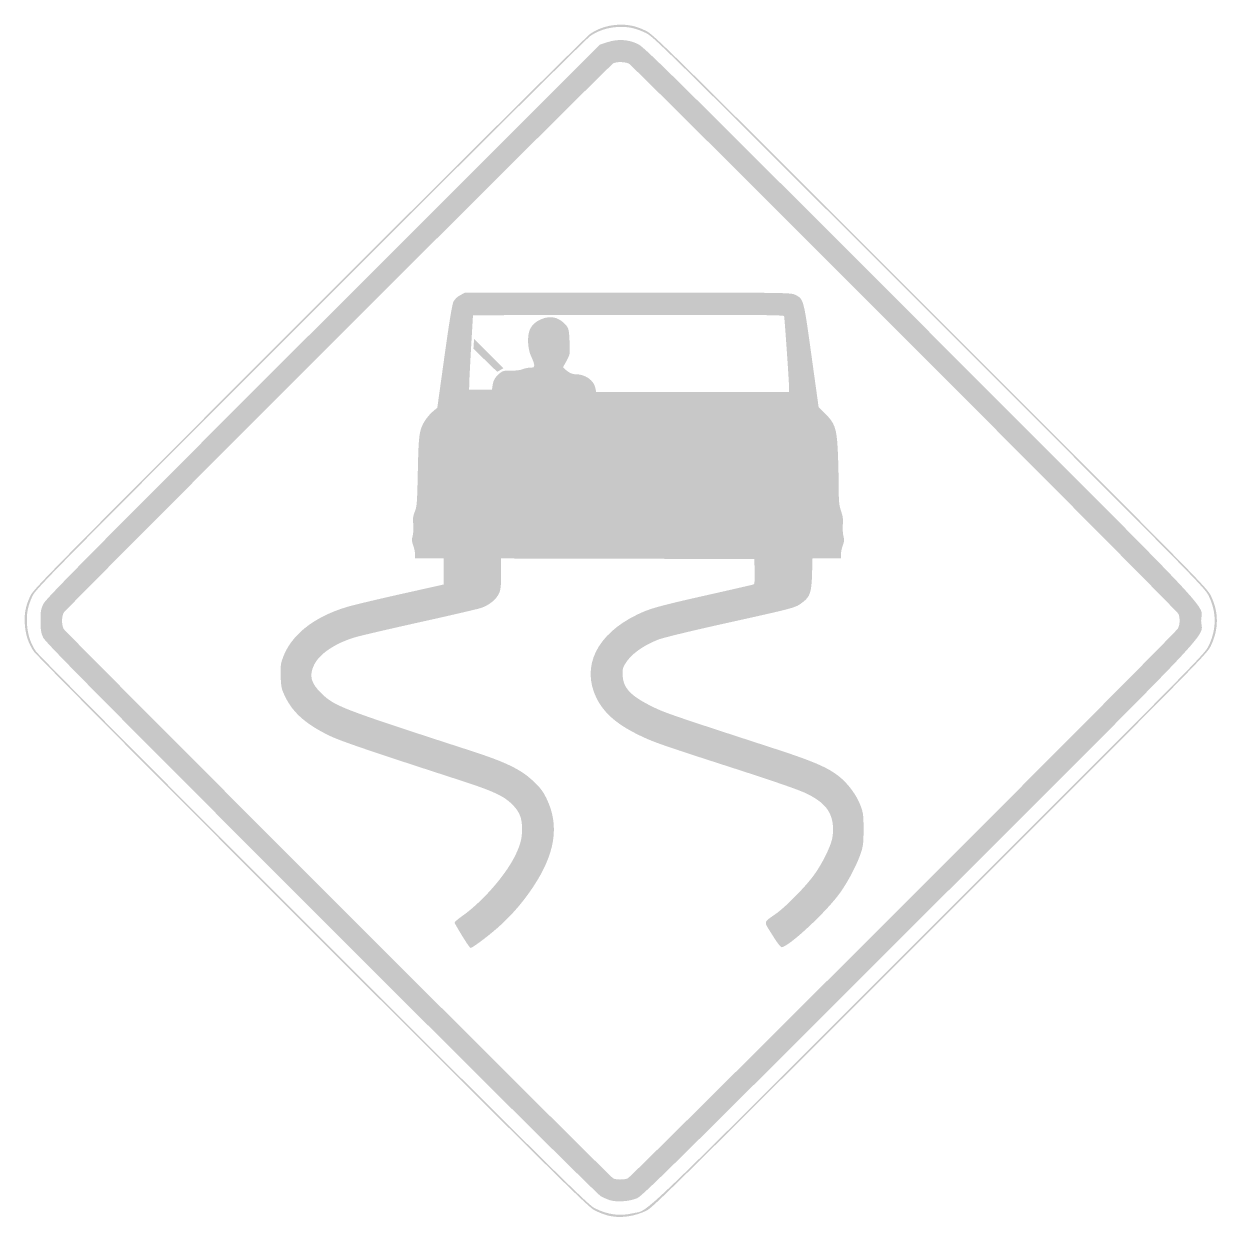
# Model space of a CAD drawing. Header units: inches. Extents: x -21.2 to 21.7, y -21.6 to 21.2.
import ezdxf

# ---------------------------------------------------------------- set-up
doc = ezdxf.new("R2010")
doc.units = ezdxf.units.IN
doc.header["$MEASUREMENT"] = 0

msp = doc.modelspace()

# ---------------------------------------------------------------- hatches: boundary and pattern name
h = msp.add_hatch(color=7)
edge = h.paths.add_edge_path()
edge.add_spline(control_points=[(-0.48, -21.153), (-0.593, -21.122), (-0.796, -21.043), (-0.931, -20.975), (-1.153, -20.865), (-2.128, -19.903), (-10.961, -11.074), (-16.483, -5.555), (-20.806, -1.204), (-20.885, -1.086), (-21.078, -0.798), (-21.179, -0.489), (-21.203, -0.113), (-21.227, 0.258), (-21.176, 0.518), (-21.008, 0.883), (-20.897, 1.124), (-20.357, 1.672), (-11.093, 10.942), (-5.558, 16.48), (-1.204, 20.806), (-1.086, 20.885), (-0.805, 21.073), (-0.492, 21.178), (-0.137, 21.203), (0.235, 21.228), (0.532, 21.167), (0.893, 20.99), (1.167, 20.855), (1.531, 20.496), (11.014, 11.014), (20.682, 1.346), (20.854, 1.172), (20.993, 0.883), (21.273, 0.302), (21.272, -0.29), (20.991, -0.883), (20.854, -1.174), (20.737, -1.292), (11.015, -11.012), (2.429, -19.596), (1.147, -20.862), (0.938, -20.97), (0.494, -21.199), (-0.048, -21.269), (-0.48, -21.153)], knot_values=[0, 0, 0, 0, 1, 1, 1, 2, 2, 2, 3, 3, 3, 4, 4, 4, 5, 5, 5, 6, 6, 6, 7, 7, 7, 8, 8, 8, 9, 9, 9, 10, 10, 10, 11, 11, 11, 12, 12, 12, 13, 13, 13, 14, 14, 14, 15, 15, 15, 15], degree=3, periodic=0)
edge = h.paths.add_edge_path(flags=0)
edge.add_spline(control_points=[(0.448, -21.074), (1.04, -20.935), (0.313, -21.633), (10.975, -10.973), (20.659, -1.292), (20.775, -1.174), (20.913, -0.883), (21.194, -0.29), (21.194, 0.302), (20.914, 0.883), (20.775, 1.172), (20.604, 1.346), (10.975, 10.975), (1.53, 20.419), (1.167, 20.777), (0.893, 20.911), (0.532, 21.088), (0.235, 21.15), (-0.137, 21.124), (-0.492, 21.099), (-0.805, 20.995), (-1.086, 20.807), (-1.204, 20.728), (-5.542, 16.418), (-11.054, 10.903), (-20.281, 1.67), (-20.818, 1.124), (-20.93, 0.883), (-21.098, 0.518), (-21.148, 0.258), (-21.125, -0.113), (-21.101, -0.489), (-21, -0.798), (-20.807, -1.086), (-20.728, -1.204), (-16.421, -5.539), (-10.922, -11.035), (-2.125, -19.828), (-1.153, -20.786), (-0.931, -20.897), (-0.455, -21.133), (-0.033, -21.188), (0.448, -21.074)], knot_values=[0, 0, 0, 0, 1, 1, 1, 2, 2, 2, 3, 3, 3, 4, 4, 4, 5, 5, 5, 6, 6, 6, 7, 7, 7, 8, 8, 8, 9, 9, 9, 10, 10, 10, 11, 11, 11, 12, 12, 12, 13, 13, 13, 14, 14, 14, 14], degree=3, periodic=0)
h = msp.add_hatch(color=7)
edge = h.paths.add_edge_path()
edge.add_spline(control_points=[(-0.392, -20.611), (-0.479, -20.582), (-0.62, -20.522), (-0.706, -20.477), (-0.804, -20.425), (-4.545, -16.711), (-10.664, -10.59), (-18.889, -2.361), (-20.478, -0.753), (-20.553, -0.589), (-20.625, -0.428), (-20.642, -0.321), (-20.643, 0), (-20.644, 0.35), (-20.632, 0.416), (-20.537, 0.608), (-20.447, 0.791), (-18.921, 2.333), (-10.588, 10.661)], knot_values=[0, 0, 0, 0, 1, 1, 1, 2, 2, 2, 3, 3, 3, 4, 4, 4, 5, 5, 5, 6, 6, 6, 6], degree=3, periodic=0)
edge.add_line((-10.588, 10.661), (-0.746, 20.498))
edge.add_line((-0.746, 20.498), (-0.476, 20.586))
edge.add_spline(control_points=[(-0.476, 20.586), (-0.099, 20.708), (0.275, 20.684), (0.617, 20.514), (0.84, 20.404), (1.795, 19.46), (10.66, 10.589), (21.665, -0.425), (20.64, 0.663), (20.643, -0.001), (20.646, -0.672), (21.658, 0.401), (10.589, -10.66), (1.679, -19.562), (0.765, -20.464), (0.569, -20.546), (0.307, -20.657), (-0.161, -20.688), (-0.392, -20.611)], knot_values=[0, 0, 0, 0, 1, 1, 1, 2, 2, 2, 3, 3, 3, 4, 4, 4, 5, 5, 5, 6, 6, 6, 6], degree=3, periodic=0)
edge = h.paths.add_edge_path(flags=0)
edge.add_spline(control_points=[(0.243, -19.838), (0.384, -19.785), (19.74, -0.437), (19.82, -0.269), (19.889, -0.124), (19.896, 0.086), (19.838, 0.243), (19.791, 0.368), (0.453, 19.734), (0.286, 19.822), (0.161, 19.889), (-0.147, 19.897), (-0.267, 19.835), (-0.389, 19.774), (-19.754, 0.415), (-19.822, 0.286), (-19.895, 0.15), (-19.895, -0.15), (-19.822, -0.286), (-19.759, -0.406), (-0.397, -19.768), (-0.275, -19.834), (-0.174, -19.888), (0.101, -19.891), (0.243, -19.838)], knot_values=[0, 0, 0, 0, 1, 1, 1, 2, 2, 2, 3, 3, 3, 4, 4, 4, 5, 5, 5, 6, 6, 6, 7, 7, 7, 8, 8, 8, 8], degree=3, periodic=0)
h = msp.add_hatch(color=7)
edge = h.paths.add_edge_path()
edge.add_spline(control_points=[(-5.644, -11.209), (-5.787, -10.973), (-5.909, -10.763), (-5.915, -10.741), (-5.921, -10.72), (-5.794, -10.609), (-5.632, -10.495), (-4.967, -10.026), (-4.168, -9.13), (-3.809, -8.45), (-3.589, -8.033), (-3.513, -7.767), (-3.513, -7.418), (-3.513, -7.015), (-3.6, -6.795), (-3.865, -6.53), (-4.165, -6.229), (-4.538, -6.057), (-5.73, -5.67), (-8.895, -4.643), (-9.964, -4.279), (-10.334, -4.102), (-11.163, -3.705), (-11.648, -3.289), (-11.92, -2.739), (-12.071, -2.435), (-12.083, -2.387), (-12.1, -2.007), (-12.114, -1.689), (-12.103, -1.554), (-12.049, -1.389), (-11.774, -0.541), (-10.969, 0.119), (-9.764, 0.487), (-9.553, 0.551), (-8.687, 0.759), (-7.84, 0.948)], knot_values=[0, 0, 0, 0, 1, 1, 1, 2, 2, 2, 3, 3, 3, 4, 4, 4, 5, 5, 5, 6, 6, 6, 7, 7, 7, 8, 8, 8, 9, 9, 9, 10, 10, 10, 11, 11, 11, 12, 12, 12, 12], degree=3, periodic=0)
edge.add_line((-7.84, 0.948), (-6.299, 1.293))
edge.add_line((-6.299, 1.293), (-6.299, 1.755))
edge.add_line((-6.299, 1.755), (-6.299, 2.217))
edge.add_line((-6.299, 2.217), (-6.809, 2.217))
edge.add_line((-6.809, 2.217), (-7.32, 2.217))
edge.add_line((-7.32, 2.217), (-7.32, 2.363))
edge.add_spline(control_points=[(-7.32, 2.363), (-7.32, 2.444), (-7.349, 2.587), (-7.385, 2.682), (-7.44, 2.825), (-7.444, 2.882), (-7.406, 3.023), (-7.38, 3.12), (-7.371, 3.297), (-7.384, 3.441), (-7.403, 3.641), (-7.392, 3.73), (-7.328, 3.887), (-7.255, 4.063), (-7.245, 4.197), (-7.222, 5.309), (-7.195, 6.648), (-7.174, 6.795), (-6.959, 7.134), (-6.893, 7.236), (-6.77, 7.378), (-6.684, 7.45)], knot_values=[0, 0, 0, 0, 1, 1, 1, 2, 2, 2, 3, 3, 3, 4, 4, 4, 5, 5, 5, 6, 6, 6, 7, 7, 7, 7], degree=3, periodic=0)
edge.add_line((-6.684, 7.45), (-6.529, 7.579))
edge.add_line((-6.529, 7.579), (-6.275, 9.402))
edge.add_spline(control_points=[(-6.275, 9.402), (-6.099, 10.666), (-6, 11.266), (-5.951, 11.361), (-5.909, 11.443), (-5.814, 11.532), (-5.711, 11.586)], knot_values=[0, 0, 0, 0, 1, 1, 1, 2, 2, 2, 2], degree=3, periodic=0)
edge.add_line((-5.711, 11.586), (-5.541, 11.676))
edge.add_line((-5.541, 11.676), (0.249, 11.676))
edge.add_spline(control_points=[(0.249, 11.676), (6.025, 11.676), (6.039, 11.676), (6.207, 11.595), (6.503, 11.451), (6.502, 11.455), (6.782, 9.432)], knot_values=[0, 0, 0, 0, 1, 1, 1, 2, 2, 2, 2], degree=3, periodic=0)
edge.add_line((6.782, 9.432), (7.036, 7.599))
edge.add_line((7.036, 7.599), (7.257, 7.383))
edge.add_spline(control_points=[(7.257, 7.383), (7.611, 7.038), (7.678, 6.848), (7.716, 6.086), (7.733, 5.739), (7.748, 5.16), (7.749, 4.798), (7.751, 4.233), (7.763, 4.107), (7.835, 3.9), (7.899, 3.714), (7.913, 3.604), (7.896, 3.419), (7.885, 3.287), (7.894, 3.106), (7.918, 3.017), (7.954, 2.883), (7.95, 2.823), (7.896, 2.682), (7.859, 2.587), (7.83, 2.444), (7.83, 2.363)], knot_values=[0, 0, 0, 0, 1, 1, 1, 2, 2, 2, 3, 3, 3, 4, 4, 4, 5, 5, 5, 6, 6, 6, 7, 7, 7, 7], degree=3, periodic=0)
edge.add_line((7.83, 2.363), (7.83, 2.217))
edge.add_line((7.83, 2.217), (7.324, 2.217))
edge.add_line((7.324, 2.217), (6.818, 2.217))
edge.add_line((6.818, 2.217), (6.802, 1.658))
edge.add_spline(control_points=[(6.802, 1.658), (6.784, 1.03), (6.728, 0.855), (6.486, 0.674), (6.19, 0.453), (6.342, 0.494), (3.513, -0.135), (2.466, -0.368), (1.486, -0.607), (1.334, -0.667), (0.772, -0.888), (0.349, -1.199), (0.151, -1.536), (0.064, -1.686), (0.052, -1.744), (0.066, -1.963), (0.094, -2.405), (0.366, -2.684), (1.143, -3.064), (1.571, -3.274), (1.822, -3.359), (5.419, -4.531), (6.858, -4.999), (7.365, -5.217), (7.772, -5.544), (8.092, -5.801), (8.393, -6.212), (8.526, -6.573), (8.625, -6.843), (8.634, -6.915), (8.634, -7.418), (8.634, -7.885), (8.621, -8.008), (8.544, -8.242), (8.408, -8.657), (8.096, -9.258), (7.8, -9.674), (7.332, -10.334), (5.986, -11.59), (5.724, -11.612), (5.684, -11.615), (5.563, -11.458), (5.385, -11.17), (5.068, -10.658), (5.052, -10.751), (5.519, -10.42), (5.876, -10.168), (6.589, -9.439), (6.884, -9.026), (7.166, -8.63), (7.444, -8.072), (7.517, -7.757), (7.543, -7.641), (7.556, -7.437), (7.546, -7.303), (7.503, -6.777), (7.239, -6.453), (6.598, -6.142), (6.324, -6.01), (5.481, -5.718), (3.885, -5.203), (1.324, -4.376), (1.115, -4.302), (0.552, -4.019), (-0.17, -3.656), (-0.615, -3.258), (-0.864, -2.753), (-1.417, -1.626), (-0.861, -0.479), (0.579, 0.219), (1.037, 0.441), (1.329, 0.522), (3.101, 0.922), (3.964, 1.116), (4.693, 1.284), (4.721, 1.294), (4.759, 1.309), (4.768, 1.423), (4.76, 1.756)], knot_values=[0, 0, 0, 0, 1, 1, 1, 2, 2, 2, 3, 3, 3, 4, 4, 4, 5, 5, 5, 6, 6, 6, 7, 7, 7, 8, 8, 8, 9, 9, 9, 10, 10, 10, 11, 11, 11, 12, 12, 12, 13, 13, 13, 14, 14, 14, 15, 15, 15, 16, 16, 16, 17, 17, 17, 18, 18, 18, 19, 19, 19, 20, 20, 20, 21, 21, 21, 22, 22, 22, 23, 23, 23, 24, 24, 24, 25, 25, 25, 26, 26, 26, 26], degree=3, periodic=0)
edge.add_line((4.76, 1.756), (4.749, 2.198))
edge.add_line((4.749, 2.198), (0.245, 2.208))
edge.add_line((0.245, 2.208), (-4.258, 2.218))
edge.add_line((-4.258, 2.218), (-4.259, 1.678))
edge.add_spline(control_points=[(-4.259, 1.678), (-4.26, 1.239), (-4.274, 1.109), (-4.332, 0.979), (-4.435, 0.752), (-4.698, 0.543), (-4.995, 0.451), (-5.132, 0.409), (-6.121, 0.179), (-7.194, -0.059), (-8.267, -0.297), (-9.295, -0.537), (-9.478, -0.593), (-10.165, -0.802), (-10.716, -1.174), (-10.907, -1.558), (-11.097, -1.939), (-11.031, -2.212), (-10.661, -2.571), (-10.175, -3.043), (-10.011, -3.106), (-5.298, -4.636), (-4.084, -5.031), (-3.557, -5.287), (-3.126, -5.693), (-2.867, -5.936), (-2.776, -6.055), (-2.648, -6.313), (-2.176, -7.272), (-2.327, -8.277), (-3.124, -9.473), (-3.496, -10.033), (-3.942, -10.541), (-4.424, -10.956), (-4.808, -11.287), (-5.282, -11.637), (-5.346, -11.637), (-5.367, -11.637), (-5.501, -11.444), (-5.644, -11.209)], knot_values=[0, 0, 0, 0, 1, 1, 1, 2, 2, 2, 3, 3, 3, 4, 4, 4, 5, 5, 5, 6, 6, 6, 7, 7, 7, 8, 8, 8, 9, 9, 9, 10, 10, 10, 11, 11, 11, 12, 12, 12, 13, 13, 13, 13], degree=3, periodic=0)
edge = h.paths.add_edge_path(flags=0)
edge.add_spline(control_points=[(5.986, 8.271), (5.986, 8.465), (5.825, 10.786), (5.807, 10.842), (5.795, 10.881), (4.667, 10.889), (0.266, 10.881)], knot_values=[0, 0, 0, 0, 1, 1, 1, 2, 2, 2, 2], degree=3, periodic=0)
edge.add_line((0.266, 10.881), (-5.259, 10.872))
edge.add_line((-5.259, 10.872), (-5.325, 9.753))
edge.add_spline(control_points=[(-5.325, 9.753), (-5.361, 9.138), (-5.391, 8.542), (-5.393, 8.428)], knot_values=[0, 0, 0, 0, 1, 1, 1, 1], degree=3, periodic=0)
edge.add_line((-5.393, 8.428), (-5.397, 8.222))
edge.add_line((-5.397, 8.222), (-4.99, 8.222))
edge.add_line((-4.99, 8.222), (-4.583, 8.222))
edge.add_line((-4.583, 8.222), (-4.561, 8.386))
edge.add_spline(control_points=[(-4.561, 8.386), (-4.537, 8.565), (-4.449, 8.704), (-4.282, 8.828), (-4.194, 8.894), (-4.122, 8.908), (-3.901, 8.902), (-3.736, 8.897), (-3.576, 8.916), (-3.494, 8.951), (-3.419, 8.982), (-3.296, 9.007), (-3.22, 9.007), (-3.102, 9.007), (-3.081, 9.021), (-3.081, 9.096), (-3.082, 9.144), (-3.129, 9.281), (-3.187, 9.4), (-3.323, 9.68), (-3.34, 10.157), (-3.221, 10.396), (-3.077, 10.687), (-2.626, 10.876), (-2.318, 10.774), (-2.145, 10.717), (-1.959, 10.565), (-1.884, 10.42), (-1.835, 10.327), (-1.813, 9.961), (-1.826, 9.499), (-1.828, 9.457), (-1.881, 9.332), (-1.944, 9.221)], knot_values=[0, 0, 0, 0, 1, 1, 1, 2, 2, 2, 3, 3, 3, 4, 4, 4, 5, 5, 5, 6, 6, 6, 7, 7, 7, 8, 8, 8, 9, 9, 9, 10, 10, 10, 11, 11, 11, 11], degree=3, periodic=0)
edge.add_line((-1.944, 9.221), (-2.059, 9.02))
edge.add_line((-2.059, 9.02), (-1.972, 8.94))
edge.add_spline(control_points=[(-1.972, 8.94), (-1.846, 8.825), (-1.728, 8.772), (-1.602, 8.772), (-1.267, 8.771), (-0.956, 8.553), (-0.906, 8.283)], knot_values=[0, 0, 0, 0, 1, 1, 1, 2, 2, 2, 2], degree=3, periodic=0)
edge.add_line((-0.906, 8.283), (-0.88, 8.144))
edge.add_line((-0.88, 8.144), (2.553, 8.144))
edge.add_line((2.553, 8.144), (5.985, 8.144))
edge.add_line((5.985, 8.144), (5.986, 8.271))
msp.add_hatch(color=7).paths.add_polyline_path([(-4.82, 9.268), (-5.244, 9.679), (-5.232, 9.854), (-5.22, 10.03), (-4.699, 9.508), (-4.179, 8.986), (-4.287, 8.922), (-4.396, 8.858), (-4.82, 9.268)])

doc.saveas('drawing.dxf')
